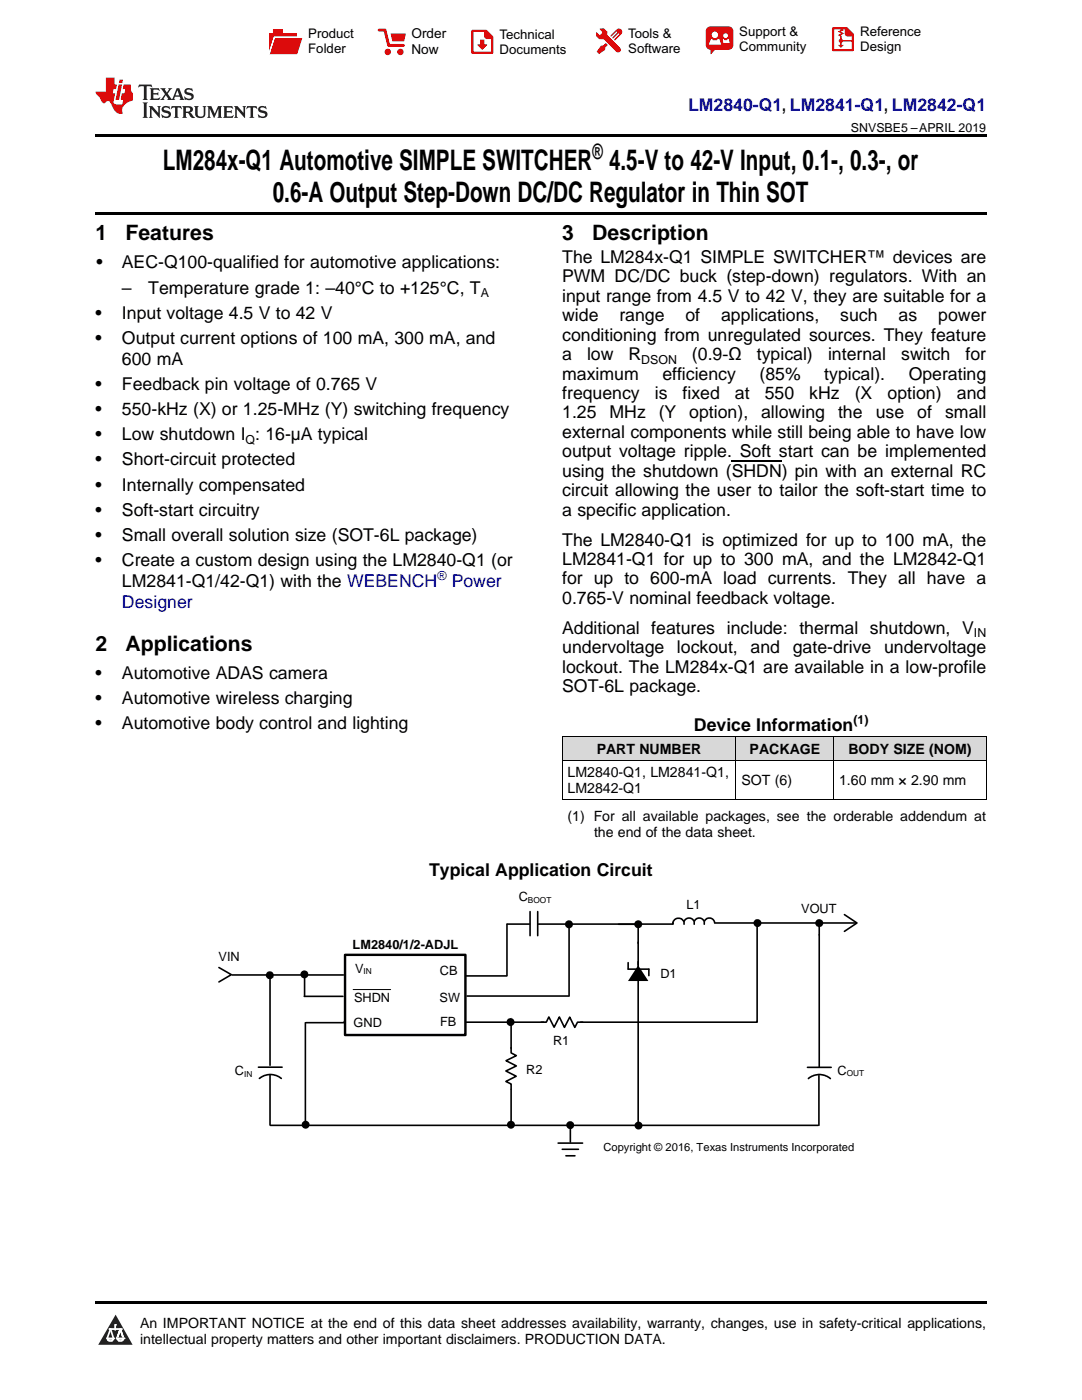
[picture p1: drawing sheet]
<svg xmlns="http://www.w3.org/2000/svg" width="216mm" height="279mm" viewBox="0 0 216 279" stroke-linecap="round" stroke-linejoin="round" font-family="sans-serif">
<defs><g id="words">
<g font-size="5.6">
<text x="32.5" y="33.9">LM284x-Q1 Automotive SIMPLE SWITCHER 4.5-V to 42-V Input, 0.1-, 0.3-, or</text>
<text x="54.4" y="40.3">0.6-A Output Step-Down DC/DC Regulator in Thin SOT</text>
</g>
<g font-size="4.2">
<text x="118.3" y="31.6">®</text>
<text x="19" y="47.8">1</text>
<text x="25" y="47.8">Features</text>
<text x="112.2" y="47.8">3</text>
<text x="118.2" y="47.8">Description</text>
<text x="19" y="129.8">2</text>
<text x="25" y="129.8">Applications</text>
</g>
<text font-size="3.5" fill="#00f" x="137.3" y="22.2">LM2840-Q1, LM2841-Q1, LM2842-Q1</text>
<g font-size="3.5">
<text x="19.2" y="53.5">•</text>
<text x="24.3" y="53.5">AEC-Q100-qualified for automotive applications:</text>
<text x="112.2" y="52.5">The LM284x-Q1 SIMPLE SWITCHER™ devices are</text>
<text x="24.3" y="58.6">–</text>
<text x="29.6" y="58.6">Temperature grade 1: –40°C to +125°C, T</text>
<text x="112.2" y="56.3">PWM DC/DC buck (step-down) regulators. With an</text>
<text x="19" y="63.6">•</text>
<text x="24.3" y="63.6">Input voltage 4.5 V to 42 V</text>
<text x="112.2" y="60.2">input range from 4.5 V to 42 V, they are suitable for a</text>
<text x="112.2" y="64.1">wide</text>
<text x="123.6" y="64.1">range</text>
<text x="136.8" y="64.1">of</text>
<text x="143.9" y="64.1">applications,</text>
<text x="167.6" y="64.1">such</text>
<text x="179.3" y="64.1">as</text>
<text x="187.2" y="64.1">power</text>
<text x="19" y="68.6">•</text>
<text x="24.3" y="68.6">Output current options of 100 mA, 300 mA, and</text>
<text x="112.2" y="68">conditioning from unregulated sources. They feature</text>
<text x="112.2" y="71.9">a</text>
<text x="117.1" y="71.9">low</text>
<text x="125.4" y="71.9">R</text>
<text x="138.1" y="71.9">(0.9‑Ω</text>
<text x="151" y="71.9">typical)</text>
<text x="165.2" y="71.9">internal</text>
<text x="179.8" y="71.9">switch</text>
<text x="192.7" y="71.9">for</text>
<text x="19" y="77.9">•</text>
<text x="24.3" y="72.8">600 mA</text>
<text x="24.3" y="77.9">Feedback pin voltage of 0.765 V</text>
<text x="112.2" y="75.7">maximum</text>
<text x="132.2" y="75.7">efficiency</text>
<text x="151.5" y="75.7">(85%</text>
<text x="164.5" y="75.7">typical).</text>
<text x="181.3" y="75.7">Operating</text>
<text x="19" y="82.9">•</text>
<text x="24.3" y="82.9">550-kHz (X) or 1.25-MHz (Y) switching frequency</text>
<text x="112.2" y="79.6">frequency</text>
<text x="112.2" y="83.5">1.25</text>
<text x="121.6" y="83.5">MHz</text>
<text x="130.7" y="79.6">is</text>
<text x="131.4" y="83.5">(Y</text>
<text x="136.2" y="79.6">fixed</text>
<text x="137.5" y="83.5">option),</text>
<text x="146.7" y="79.6">at</text>
<text x="151.9" y="83.5">allowing</text>
<text x="152.6" y="79.6">550</text>
<text x="161.5" y="79.6">kHz</text>
<text x="167.2" y="83.5">the</text>
<text x="170.6" y="79.6">(X</text>
<text x="174.7" y="83.5">use</text>
<text x="177.1" y="79.6">option)</text>
<text x="183" y="83.5">of</text>
<text x="188.6" y="83.5">small</text>
<text x="190.9" y="79.6">and</text>
<text x="19" y="87.9">•</text>
<text x="24.3" y="87.9">Low shutdown I : 16-µA typical</text>
<text x="112.2" y="87.4">external components while still being able to have low</text>
<text x="19" y="92.9">•</text>
<text x="24.3" y="92.9">Short-circuit protected</text>
<text x="112.2" y="91.3">output voltage ripple. Soft start can be implemented</text>
<text x="112.2" y="95.1">using the shutdown (SHDN) pin with an external RC</text>
<text x="19" y="97.9">•</text>
<text x="24.3" y="97.9">Internally compensated</text>
<text x="112.2" y="99">circuit allowing the user to tailor the soft-start time to</text>
<text x="19" y="102.9">•</text>
<text x="19" y="107.9">•</text>
<text x="24.3" y="102.9">Soft-start circuitry</text>
<text x="24.3" y="107.9">Small overall solution size (SOT-6L package)</text>
<text x="112.2" y="102.9">a specific application.</text>
<text x="19" y="112.9">•</text>
<text x="24.3" y="112.9">Create a custom design using the LM2840-Q1 (or</text>
<text x="112.2" y="108.9">The LM2840-Q1 is optimized for up to 100 mA, the</text>
<text x="112.2" y="112.7">LM2841-Q1 for up to 300 mA, and the LM2842-Q1</text>
<text x="24.3" y="117.2">LM2841-Q1/42-Q1) with the WEBENCH</text>
<text x="112.2" y="116.6">for up to 600‑mA load currents. They all have a</text>
<text x="112.2" y="120.5">0.765-V nominal feedback voltage.</text>
<text x="112.2" y="126.5">Additional features include: thermal shutdown, V</text>
<text x="112.2" y="130.4">undervoltage</text>
<text x="135.1" y="130.4">lockout,</text>
<text x="149.8" y="130.4">and</text>
<text x="158.2" y="130.4">gate-drive</text>
<text x="176.4" y="130.4">undervoltage</text>
<text x="19" y="135.5">•</text>
<text x="24.3" y="135.5">Automotive ADAS camera</text>
<text x="112.2" y="134.2">lockout. The LM284x-Q1 are available in a low-profile</text>
<text x="19" y="140.5">•</text>
<text x="24.3" y="140.5">Automotive wireless charging</text>
<text x="112.2" y="138.1">SOT-6L package.</text>
<text x="19" y="145.6">•</text>
<text x="24.3" y="145.6">Automotive body control and lighting</text>
<text x="138.5" y="145.8">Device Information</text>
<text x="85.6" y="174.8">Typical Application Circuit</text>
</g>
<g font-size="3.5" fill="#0000c8">
<text x="90.1" y="117.2">Power</text>
<text x="24.3" y="121.4">Designer</text>
</g>
<g font-size="2.8">
<text x="113.2" y="155.2">LM2840-Q1, LM2841-Q1,</text>
<text x="119.1" y="150.5">PART NUMBER</text>
<text x="149.6" y="150.5">PACKAGE</text>
<text x="169.3" y="150.5">BODY SIZE (NOM)</text>
<text x="113.2" y="158.3">LM2842-Q1</text>
<text x="148" y="156.7">SOT (6)</text>
<text x="167.4" y="156.7">1.60 mm × 2.90 mm</text>
<text x="113.2" y="163.8">(1) For all available packages, see the orderable addendum at</text>
<text x="118.5" y="167">the end of the data sheet.</text>
<text x="27.9" y="265">An IMPORTANT NOTICE at the end of this data sheet addresses availability, warranty, changes, use in safety-critical applications,</text>
<text x="27.9" y="268.2">intellectual property matters and other important disclaimers. PRODUCTION DATA.</text>
</g>
<g font-size="2.7">
<text x="82.1" y="7.7">Order</text>
<text x="82.1" y="10.7">Now</text>
</g>
<g font-size="2.6">
<text x="61.5" y="7.6">Product</text>
<text x="61.5" y="10.6">Folder</text>
<text x="99.7" y="7.8">Technical</text>
<text x="99.7" y="10.8">Documents</text>
<text x="125.3" y="7.6">Tools &amp;</text>
<text x="125.3" y="10.6">Software</text>
<text x="147.5" y="7.2">Support &amp;</text>
<text x="147.5" y="10.2">Community</text>
<text x="171.6" y="7.3">Reference</text>
<text x="171.6" y="10.2">Design</text>
</g>
<g font-size="2.5">
<text x="169.8" y="26.3">SNVSBE5 –APRIL 2019</text>
<text x="95.9" y="59.3">A</text>
<text x="128" y="72.6">DSON</text>
<text x="49" y="88.6">Q</text>
<text x="194.3" y="127.2">IN</text>
<text x="170.3" y="144.4">(1)</text>
<text x="103.5" y="179.8">C</text>
<text x="137" y="181.3">L1</text>
<text x="159.9" y="182.2">VOUT</text>
<text x="43.6" y="191.8">VIN</text>
<text x="70.4" y="189.3">LM2840/1/2-ADJL</text>
<text x="70.9" y="194.1">V</text>
<text x="87.8" y="194.6">CB</text>
<text x="131.8" y="195.1">D1</text>
<text x="70.6" y="200">SHDN</text>
<text x="87.7" y="200">SW</text>
<text x="70.6" y="205.1">GND</text>
<text x="87.8" y="204.7">FB</text>
<text x="110.3" y="208.5">R1</text>
<text x="46.9" y="214.5">C</text>
<text x="105" y="214.3">R2</text>
<text x="167.1" y="214.4">C</text>
</g>
<text font-size="2.5" fill="#0000c8" x="87.3" y="115.7">®</text>
<text font-size="2.2" x="120.4" y="229.8">Copyright © 2016, Texas Instruments Incorporated</text>
<g font-size="1.7">
<text x="105.3" y="180.1">BOOT</text>
<text x="72.6" y="194.5">IN</text>
<text x="48.7" y="214.9">IN</text>
<text x="168.9" y="214.8">OUT</text>
</g>
</g></defs>
<g fill="#d8d8d8">
<path d="M112.2 147.1h34.7v4.7h-34.7z"/>
<path d="M146.9 147.1h19.5v4.7h-19.5z"/>
<path d="M166.4 147.1h30.4v4.7h-30.4z"/>
</g>
<path d="M23.1 262.4l3.4 6h-6.9z" fill="#231f20"/>
<path d="M21.4 267.1h1.2l-.3 .5h-.3a.55 .55 0 0 1-.6-.5z" fill-rule="evenodd" fill="#fff"/>
<path d="M21.4 267.1h1.2l-.3 .5h-.3a.55 .55 0 0 1-.6-.5z" fill="none" stroke="#231f20" stroke-width=".34"/>
<path d="M21.4 267.1l1.2 .1-.3 .4h-.5z" fill="none" stroke="#fff" stroke-width=".34"/>
<path d="M23 265.3h.1" fill="none" stroke="#fff" stroke-width=".34"/>
<path d="M23 264.4v.9z" fill="#fff"/>
<path d="M23 264.4v.9z" fill="none" stroke="#fff" stroke-width=".34"/>
<circle cx="23" cy="264.4" r=".17" fill="#fff"/>
<path d="M21.9 265.2h.1" fill="none" stroke="#fff" stroke-width=".34"/>
<path d="M21.9 265.2h2.3z" fill="#fff"/>
<path d="M21.9 265.2h2.3z" fill="none" stroke="#fff" stroke-width=".34"/>
<circle cx="24.2" cy="265.2" r=".17" fill="#fff"/>
<path d="M23.3 267.1h.1" fill="none" stroke="#fff" stroke-width=".34"/>
<path d="M24 265.2l-.7 1.9z" fill="#fff"/>
<path d="M24 265.2l-.7 1.9z" fill="none" stroke="#fff" stroke-width=".34"/>
<path d="M24 265.2l.7 1.9z" fill="#fff"/>
<path d="M24 265.2l.7 1.9z" fill="none" stroke="#fff" stroke-width=".34"/>
<path d="M24.6 267.1h.1" fill="none" stroke="#fff" stroke-width=".34"/>
<circle cx="21.4" cy="267.1" r=".17" fill="#fff"/>
<path d="M22.1 265.2l-.7 1.9z" fill="#fff"/>
<path d="M22.1 265.2l-.7 1.9z" fill="none" stroke="#fff" stroke-width=".34"/>
<path d="M22.1 265.2l.5 1.9z" fill="#fff"/>
<path d="M22.1 265.2l.5 1.9z" fill="none" stroke="#fff" stroke-width=".34"/>
<circle cx="22.6" cy="267.1" r=".17" fill="#fff"/>
<path d="M23.4 267.1h1.3a.65 .65 0 0 1-.7 .5 .65 .65 0 0 1-.6-.5z" fill-rule="evenodd" fill="#fff"/>
<path d="M23.4 267.1h1.3a.65 .65 0 0 1-.7 .5 .65 .65 0 0 1-.6-.5z" fill="none" stroke="#231f20" stroke-width=".34"/>
<path d="M23.4 267.1h1.3l-.4 .5h-.6z" fill="none" stroke="#fff" stroke-width=".34"/>
<path d="M23.3 267.1h.1" fill="none" stroke="#fff" stroke-width=".34"/>
<circle cx="24.7" cy="267.1" r=".17" fill="#fff"/>
<path d="M19 26.8h177.8v.6h-177.8zM19 42.3h177.8v.5h-177.8zM19 259.7h177.8v.5h-177.8z" fill="#000"/>
<path d="M68.8 190.6h24.1v16h-24.1z" fill="none" stroke="#000" stroke-width=".48"/>
<g fill="none" stroke="#000" stroke-width=".32">
<path d="M43.7 193.1l2.5 1.4-2.5 1.5M46.3 194.6h22.2M53.9 194.5v18.1M60.7 198.8h7.7M60.8 194.8v4M93 194.8h8.1M93.2 198.8h20.4M101.2 184.4v10.3M101.2 184.4h4.5M105.8 181.9v4.8M107.3 181.9v4.8M113.3 184.4h.3v14.3"/>
<path d="M123.4 184.5h3.9v3.8M125.3 192.1v1.3h4.2v1.3M127.3 188v36.5M134.3 184.2v.2h-26.9M136.5 183.9l-.2-.2a1.17 1.17 0 0 0-1.6-.2l-.3 .4-.2 .4M136.5 184v.5M136.6 183.8l.1-.3 .6-.3 .7 .1 .5 .5M138.5 184v.5M138.6 183.8l.1-.2a1.07 1.07 0 0 1 1.3-.3l.5 .5M140.5 184v.5M140.6 183.8l.1-.2a1.07 1.07 0 0 1 1.3-.3l.3 .3 .3 .6M142.7 184.2h20.8v28.7"/>
<path d="M151.1 184.2v19.6M163.5 184.2h7.1M168.5 182.5l2.5 1.7-2.5 1.7M51.6 213h4.7M51.8 215.2l.8-.5 1.2-.3 1.2 .2 1.1 .6M53.9 214.5v10M60.9 204.1v20M68.7 203.8v.3h-7.6M93 204h15.5M102 204.3v4.9M102 217.4v7.3M102 209.1v1l1 .6-2 1 2 1-2.1 1 2.1 1.1-2.1 1 1.1 .5v1.1"/>
<path d="M108 204h1l.5-1 1.1 2 1-2 1 2 1.1-2 1 2 .5-1h1.1M151.1 203.8v.2h-35.2M161.1 213h4.8M161.3 215.3l.6-.5 1.4-.4 1.3 .2 1.1 .7M163.4 214.6v10M53.9 224.6h109.3M111.4 228.1h4.9M112.2 229.4h3.2M112.9 230.7h1.8M113.8 224.9v3"/>
</g>
<path d="M112.2 159.5h84.6M112.2 151.7h84.6M112.2 147.1h84.6M112.2 147.1v12.5M146.8 147.1v12.5M166.3 147.1v12.5M196.8 147.1v12.5M70.5 197.5h7.4" fill="none" stroke="#000" stroke-width=".2"/>
<g fill="#000">
<path d="M127.3 192.7l2.1 3.1h-4.1z"/>
<circle cx="53.9" cy="194.6" r=".79"/>
<circle cx="60.8" cy="194.5" r=".8"/>
<circle cx="113.5" cy="184.5" r=".8"/>
<circle cx="127.3" cy="184.4" r=".79"/>
<circle cx="151.1" cy="184.2" r=".78"/>
<circle cx="163.5" cy="184.2" r=".79"/>
<circle cx="101.9" cy="204" r=".8"/>
<circle cx="61" cy="224.5" r=".79"/>
<circle cx="102" cy="224.5" r=".79"/>
<circle cx="113.8" cy="224.6" r=".78"/>
<circle cx="127.4" cy="224.6" r=".79"/>
</g>
<path d="M27.7 16.9l-.1 .6 .6-.3h.5v.2v2.2l-.2 .4h1l-.2-.4v-2.2v-.2h.5l.6 .3-.2-.6zM29.9 17.6l.2 .4v1.6l-.2 .4h1.9l.1-.6a1.09 1.09 0 0 1-1.3 .1v-.6h.6l.4 .2v-.7l-.2 .2h-.8v-.6l.2-.1a1.01 1.01 0 0 1 1 .3l-.1-.6zM32 17.6l.9 1.2-1 1.2h.9l-.2-.3 .5-.7 .5 .7-.3 .3h1.7l-.2-.3 .1-.4h1l.1 .4-.2 .3h1l-.3-.4-.7-2h-.5l-1 2.2-.8-1.1 .9-1.1h-.9l.2 .2-.4 .7-.4-.7 .2-.2zM35.4 18l.4 1h-.8zM37 17.7a.66 .66 0 0 0-.2 .8 .66 .66 0 0 0 .6 .4l.7 .2 .1 .2a.8 .8 0 0 1-.7 .4 .8 .8 0 0 1-.7-.5l.1 .8 .2-.2a.94 .94 0 0 0 1.1 .1 .94 .94 0 0 0 .4-.9 1.48 1.48 0 0 0-1.3-.6v-.4a1.1 1.1 0 0 1 1.2 .2l-.2-.6-.2 .1-.5-.1zM28.5 20.4l.2 .4v2.3l-.2 .4h1l-.2-.4v-2.3l.2-.4zM29.7 21.2l.2 .4v1.5l-.2 .4h.8l-.3-.4 .1-1.3 1.6 1.8v-2l.2-.4h-.7l.2 .2v1.1l-1.2-1.3zM32.5 21.3a.66 .66 0 0 0-.2 .8 .66 .66 0 0 0 .6 .4l.6 .2 .2 .2a.8 .8 0 0 1-.8 .4 .8 .8 0 0 1-.7-.5l.2 .7 .2-.1a.94 .94 0 0 0 1 .1 .94 .94 0 0 0 .5-1 1.47 1.47 0 0 0-1.3-.6l-.1-.3a1.1 1.1 0 0 1 1.3 .2l-.2-.6-.2 .1-.5-.2zM34.3 21.2l-.2 .6a.64 .64 0 0 1 .8-.3v1.6l-.2 .4h1l-.3-.4 .1-1.6a.66 .66 0 0 1 .8 .3l-.2-.6zM36.3 21.2l.3 .4v1.5l-.3 .4h1l-.2-.2v-.7h.5l.1 .1a.8 .8 0 0 0 1.2 .7l-1-1a.62 .62 0 0 0 .6-.5 .62 .62 0 0 0-.6-.7zM37.1 21.5h.1a.48 .48 0 0 1 .6 0 .48 .48 0 0 1 .1 .6l-.2 .1-.6 .1zM38.7 21.2l.2 .2a2.29 2.29 0 0 0 .4 2 1.05 1.05 0 0 0 1.7-.7v-1.3l.2-.2h-.8l.2 .4v1.1a.61 .61 0 0 1-.6 .6 .61 .61 0 0 1-.6-.6v-1.1l.3-.4zM41.3 21.2l.3 .4v1.5l-.3 .4h.8l-.2-.4v-1.4l.8 1.9 .9-1.9v1.4l-.2 .4h.9l-.2-.4v-1.5l.2-.4h-.8l-.7 1.5-.6-1.5zM44.5 21.2l.2 .4v1.5l-.2 .4h1.9l.2-.6a1.1 1.1 0 0 1-1.4 .2v-.7h.6l.4 .2v-.6l-.2 .1-.8 .1v-.6l.2-.1a1.02 1.02 0 0 1 1.1 .2l-.2-.5zM46.7 21.2l.2 .4v1.5l-.2 .4h.8l-.3-.4 .1-1.3 1.6 1.8v-2l.2-.4h-.7l.2 .2v1.1l-1.2-1.3zM49.3 21.2l-.1 .6a.64 .64 0 0 1 .8-.3v1.6l-.3 .4h1l-.2-.4v-1.6a.66 .66 0 0 1 .8 .3l-.1-.6zM51.7 21.3a.66 .66 0 0 0-.2 .7 .66 .66 0 0 0 .7 .5l.6 .2 .1 .2a.8 .8 0 0 1-.7 .4 .8 .8 0 0 1-.7-.5l.1 .7 .2-.1a.94 .94 0 0 0 1.1 .1 .94 .94 0 0 0 .4-1 1.48 1.48 0 0 0-1.2-.6l-.1-.3a1.1 1.1 0 0 1 1.2 .2l-.2-.6-.1 .1-.6-.2z" fill="#231f20"/>
<path d="M21.1 15.5v2.8h-2v.4l.9 .9a.96 .96 0 0 0 1 1 .59 .59 0 0 1 .5-.4 .59 .59 0 0 1 .5 .3l.4 .8a1.61 1.61 0 0 0 2.1 1.3 1.63 1.63 0 0 1 1.1-2.2l.9-.3v-1.5a1.6 1.6 0 0 1-.4-1.7h-1.4l-.2 .9h.5l-.2 .8h-.5l-.2 1v.3h.5l-.2 .9h-.7a.74 .74 0 0 1-1-.6l.3-1.6h-.5l.2-.8h.5l.1-.9h-.4v-1.4zM23.7 16.9l-.7 3h.8l.6-3zM23.8 15.9l-.1 .7h.7l.2-.7z" fill="#ee1d23"/>
<g fill="#d60000">
<path d="M54.5 5.8h2v.8h2.7v4.2h-5.5v-4.2h.8z" fill-rule="evenodd"/>
<path d="M54.8 7.5h5.6l-1.1 3.3h-5.6z" fill-rule="evenodd"/>
</g>
<path d="M54.7 7.4h5.7l-.1 .1h-5.5l-1.1 3.3z" fill-rule="evenodd" fill="#fff"/>
<path d="M54.7 7.4h5.7l-.1 .1h-5.5l-1.1 3.3z" fill="none" stroke="#fff" stroke-width=".2"/>
<path d="M75.6 6h1.2l.7 3.1h3" fill="none" stroke="#d60000" stroke-width=".56"/>
<g fill="#d60000">
<path d="M77.9 6.7h3.1l-.4 1.5h-2.3z" fill-rule="evenodd"/>
<circle cx="77.4" cy="10.4" r=".64"/>
<circle cx="79.9" cy="10.4" r=".64"/>
</g>
<path d="M94.3 6.2h2.7l1.2 1.2v3.1h-3.9z" fill="none" stroke="#d60000" stroke-width=".44"/>
<g fill="#d60000">
<path d="M95.8 7.9h.8v1h.6l-1 1.1-.9-1v-.1h.5z" fill-rule="evenodd"/>
<path d="M96.6 6.2h.4l1.2 1.2v.4h-1.2l-.4-.4z" fill-rule="evenodd"/>
<path d="M119.7 5.7h.8l.6 .6 .1 .7 2.5 2.5-.7 .8-2.4-2.3-1.1-.2-.5-.6v-.8l.7 .6 .5-.4v-.2l-.5-.5z" fill-rule="evenodd"/>
<path d="M119.9 9.1h.5l.5-.5 .4 .4-.5 .5-.1 .4-1.2 .9-.4-.5z" fill-rule="evenodd"/>
<path d="M123 5.9a.67 .67 0 0 1 1 0 .67 .67 0 0 1 0 .9z" fill-rule="evenodd"/>
<path d="M123 5.9l1 .9-1.2 1.2h-.2v-.2l.9-.9 .1-.2h-.2l-1 1h-.2v-.2l1-1v-.2h-.2l-1 1h-.2v-.2z" fill-rule="evenodd"/>
<circle cx="123.3" cy="9.9" r=".54"/>
</g>
<path d="M121.1 6.3l-.1 .7" fill="none" stroke="#d60000" stroke-width=".2"/>
<g fill="#d60000">
<path d="M141.1 5.5l.7-.2h3.6a.95 .95 0 0 1 .9 .9v2.8a.95 .95 0 0 1-.9 .9h-3.6a.95 .95 0 0 1-1-.9v-2.8z" fill-rule="evenodd"/>
<path d="M141.8 9.9h.9l-.8 .9h-.1z" fill-rule="evenodd"/>
</g>
<g fill="#fff">
<path d="M144.3 8.6h1.3z"/>
<path d="M141.9 7.8h.2l.2 .2h.7l.2-.2h.3l.4 1.1h-2.5z" fill-rule="evenodd"/>
<path d="M144.2 7.8h.2l.2 .2h.5l.1-.2h.2l.2 .8h-1.3z" fill-rule="evenodd"/>
<circle cx="142.6" cy="6.9" r=".65"/>
<circle cx="144.8" cy="7.1" r=".48"/>
</g>
<path d="M166.2 5.6h2.8l1.2 1.3v3.1h-4z" fill="none" stroke="#d60000" stroke-width=".44"/>
<path d="M167.8 7.3v1.8M167.8 8.1h2.3" fill="none" stroke="#d60000" stroke-width=".3"/>
<g fill="#d60000">
<path d="M168.6 5.6h.4l1.2 1.3v.4h-1.1l-.5-.6z" fill-rule="evenodd"/>
<circle cx="167.8" cy="8.1" r=".42"/>
<circle cx="169.1" cy="6.7" r=".55"/>
</g>
<g fill="#d60000">
<path d="M167.2 9h1.2l-.6 .5z"/>
<path d="M167.5 5.8h.6l.3 .2-.6 .3 .6 .4-.7 .3 .2 .3h-.2l-.5-.3 .6-.3-.6-.4 .6-.3z"/>
</g>
<path d="M146 92h10" fill="none" stroke="#000" stroke-width=".25"/>
<use href="#words"/>
</svg>
